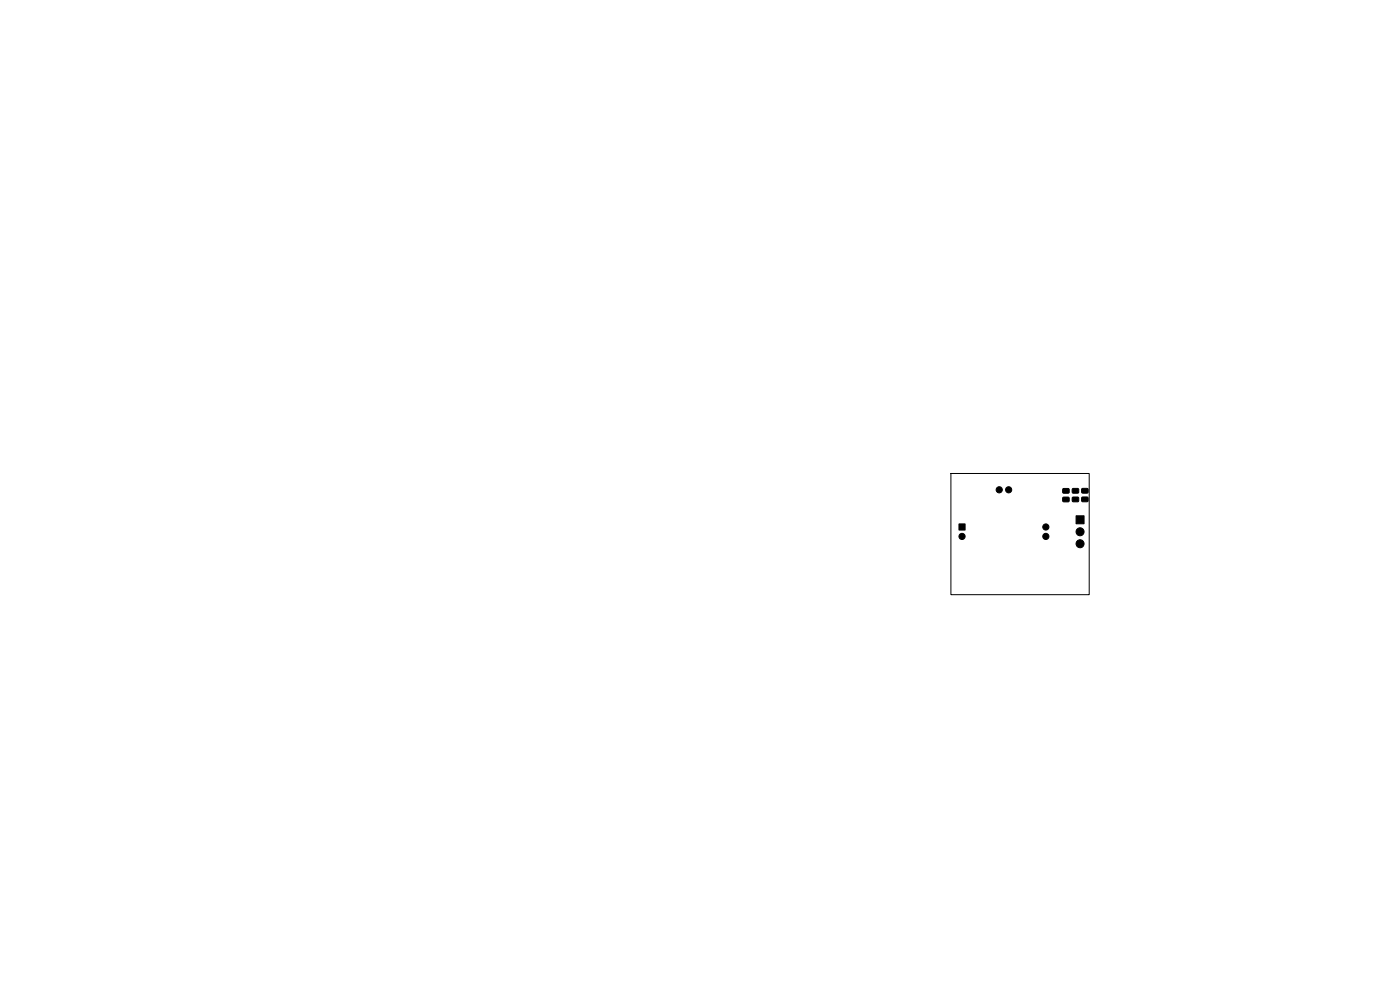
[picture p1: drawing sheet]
<svg xmlns="http://www.w3.org/2000/svg" width="297mm" height="210mm" viewBox="0 0 297 210" stroke-linecap="round" stroke-linejoin="round" font-family="sans-serif">
<g fill="#000" stroke="#000" stroke-width=".21">
<path d="M203.4 111.1h1.3v1.3h-1.3zM225.5 103.7l1.2-.1 .1 .3v.6l-.2 .1h-1l-.2-.2zM225.5 105.5h1.2l.1 .2v.6l-.2 .2-1-.1-.2-.2zM228.3 109.4h1.7v1.7h-1.7zM227.5 105.5l1.2-.1 .1 .3v.6l-.2 .2-1-.1-.2-.2zM227.5 103.7l1.2-.1 .1 .3v.6l-.2 .1h-1l-.2-.2zM229.5 103.7l1.2-.1 .1 .2v.7l-.2 .1h-1l-.2-.2zM229.5 105.5l1.2-.1 .1 .3v.6l-.2 .1h-1l-.2-.2z"/>
<circle cx="204.1" cy="113.8" r=".65"/>
<circle cx="212" cy="103.9" r=".65"/>
<circle cx="214" cy="103.9" r=".65"/>
<circle cx="221.9" cy="111.8" r=".65"/>
<circle cx="221.9" cy="113.8" r=".65"/>
<circle cx="229.1" cy="112.8" r=".85"/>
<circle cx="229.1" cy="115.3" r=".85"/>
</g>
<path d="M201.7 100.4h29.4v25.8h-29.4z" fill="none" stroke="#000" stroke-width=".21"/>
</svg>
